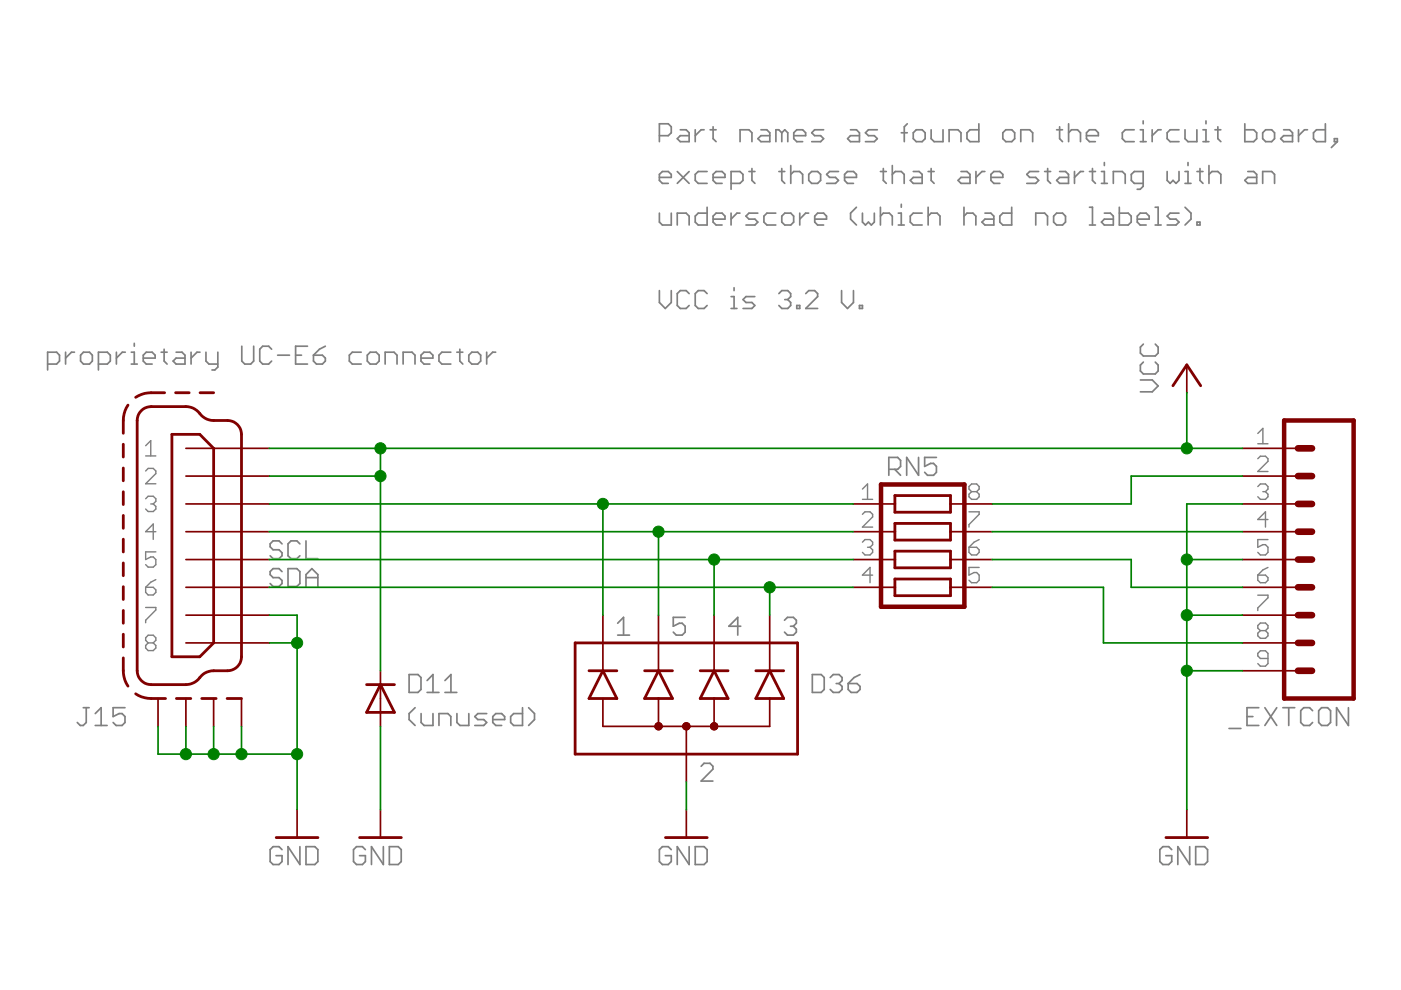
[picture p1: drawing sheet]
<svg xmlns="http://www.w3.org/2000/svg" width="297mm" height="210mm" viewBox="0 0 297 210" stroke-linecap="round" stroke-linejoin="round" font-family="sans-serif">
<g fill="#808080" stroke="#808080" stroke-width=".36">
<path d="M86.7 152.6l1.3 1.2z"/>
<path d="M86.7 151.3v1.3z"/>
<path d="M86.7 151.3l1.3-1.3z"/>
<path d="M89.3 151.3v1.9z"/>
<path d="M89.3 153.2l.6 .6z"/>
<path d="M89.9 153.8h1.9z"/>
<path d="M91.8 151.3v2.5z"/>
<path d="M93.1 151.3v2.5z"/>
<path d="M93.1 151.3h1.9z"/>
<path d="M95 151.3l.6 .6z"/>
<path d="M95.6 151.9v1.9z"/>
<path d="M96.9 151.3v1.9z"/>
<path d="M96.9 153.2l.6 .6z"/>
<path d="M97.5 153.8h1.9z"/>
<path d="M99.4 151.3v2.5z"/>
<path d="M100.7 153.8h1.9z"/>
<path d="M103.2 153.2l-.6 .6z"/>
<path d="M102.6 152.6l.6 .6z"/>
<path d="M101.3 152.6h1.3z"/>
<path d="M100.7 151.9l.6 .7z"/>
<path d="M100.7 151.9l.6-.6z"/>
<path d="M101.3 151.3h1.9z"/>
<path d="M105.1 153.8h1.3z"/>
<path d="M104.5 153.2l.6 .6z"/>
<path d="M104.5 151.9v1.3z"/>
<path d="M104.5 151.9l.6-.6z"/>
<path d="M105.1 151.3h1.3z"/>
<path d="M106.4 151.3l.6 .6z"/>
<path d="M107 151.9v.7z"/>
<path d="M104.5 152.6h2.5z"/>
<path d="M110.8 150v3.8z"/>
<path d="M108.9 153.8h1.9z"/>
<path d="M108.3 153.2l.6 .6z"/>
<path d="M108.3 151.9v1.3z"/>
<path d="M108.3 151.9l.6-.6z"/>
<path d="M108.9 151.3h1.9z"/>
<path d="M112.1 153.8l1.2-1.2z"/>
<path d="M113.3 151.3v1.3z"/>
<path d="M112.1 150l1.2 1.3z"/>
<path d="M10.1 74.7v3.7z"/>
<path d="M10.1 74.7h1.9z"/>
<path d="M12 74.7l.6 .6z"/>
<path d="M12.6 75.3v1.3z"/>
<path d="M12.6 76.6l-.6 .6z"/>
<path d="M10.1 77.2h1.9z"/>
<path d="M13.9 74.7v2.5z"/>
<path d="M13.9 75.9l1.3-1.2z"/>
<path d="M15.2 74.7h.6z"/>
<path d="M17.7 77.2h1.3z"/>
<path d="M19.6 76.6l-.6 .6z"/>
<path d="M19.6 75.3v1.3z"/>
<path d="M19 74.7l.6 .6z"/>
<path d="M17.7 74.7h1.3z"/>
<path d="M17.7 74.7l-.6 .6z"/>
<path d="M17.1 75.3v1.3z"/>
<path d="M17.1 76.6l.6 .6z"/>
<path d="M20.9 74.7v3.7z"/>
<path d="M20.9 74.7h1.9z"/>
<path d="M22.8 74.7l.6 .6z"/>
<path d="M23.4 75.3v1.3z"/>
<path d="M22.8 77.2l.6-.6z"/>
<path d="M20.9 77.2h1.9z"/>
<path d="M24.7 74.7v2.5z"/>
<path d="M24.7 75.9l1.2-1.2z"/>
<path d="M25.9 74.7h.7z"/>
<path d="M27.8 74.7h.7z"/>
<path d="M28.5 74.7v2.5z"/>
<path d="M27.8 77.2h1.3z"/>
<path d="M28.5 72.8v.6z"/>
<path d="M31 77.2h1.3z"/>
<path d="M30.4 76.6l.6 .6z"/>
<path d="M30.4 75.3v1.3z"/>
<path d="M31 74.7l-.6 .6z"/>
<path d="M31 74.7h1.3z"/>
<path d="M32.3 74.7l.6 .6z"/>
<path d="M32.9 75.3v.6z"/>
<path d="M30.4 75.9h2.5z"/>
<path d="M34.8 74v2.6z"/>
<path d="M34.8 76.6l.6 .6z"/>
<path d="M34.2 74.7h1.2z"/>
<path d="M37.3 74.7h1.3z"/>
<path d="M38.6 74.7l.6 .6z"/>
<path d="M39.2 75.3v1.9z"/>
<path d="M37.3 77.2h1.9z"/>
<path d="M36.7 76.6l.6 .6z"/>
<path d="M36.7 76.6l.6-.7z"/>
<path d="M37.3 75.9h1.9z"/>
<path d="M40.5 74.7v2.5z"/>
<path d="M40.5 75.9l1.3-1.2z"/>
<path d="M41.8 74.7h.6z"/>
<path d="M43.7 74.7v1.9z"/>
<path d="M43.7 76.6l.6 .6z"/>
<path d="M44.3 77.2h1.9z"/>
<path d="M46.2 74.7v3.1z"/>
<path d="M45.5 78.4l.7-.6z"/>
<path d="M44.9 78.4h.6z"/>
<path d="M51.3 73.4v3.2z"/>
<path d="M51.3 76.6l.6 .6z"/>
<path d="M51.9 77.2h1.2z"/>
<path d="M53.1 77.2l.7-.6z"/>
<path d="M53.8 73.4v3.2z"/>
<path d="M57 73.4l.6 .6z"/>
<path d="M55.7 73.4h1.3z"/>
<path d="M55.7 73.4l-.6 .6z"/>
<path d="M55.1 74v2.6z"/>
<path d="M55.1 76.6l.6 .6z"/>
<path d="M55.7 77.2h1.3z"/>
<path d="M57 77.2l.6-.6z"/>
<path d="M58.9 75.3h2.5z"/>
<path d="M62.7 73.4h2.5z"/>
<path d="M62.7 73.4v3.8z"/>
<path d="M62.7 77.2h2.5z"/>
<path d="M62.7 75.3h1.2z"/>
<path d="M67.7 74l1.3-.6z"/>
<path d="M66.5 75.3l1.2-1.3z"/>
<path d="M66.5 75.3v1.3z"/>
<path d="M66.5 76.6l.6 .6z"/>
<path d="M67.1 77.2h1.2z"/>
<path d="M68.3 77.2l.7-.6z"/>
<path d="M69 75.9v.7z"/>
<path d="M68.3 75.3l.7 .6z"/>
<path d="M66.5 75.3h1.8z"/>
<path d="M74.7 74.7h1.9z"/>
<path d="M74.7 74.7l-.6 .6z"/>
<path d="M74.1 75.3v1.3z"/>
<path d="M74.1 76.6l.6 .6z"/>
<path d="M74.7 77.2h1.9z"/>
<path d="M78.5 77.2h1.3z"/>
<path d="M79.8 77.2l.6-.6z"/>
<path d="M80.4 75.3v1.3z"/>
<path d="M79.8 74.7l.6 .6z"/>
<path d="M78.5 74.7h1.3z"/>
<path d="M78.5 74.7l-.6 .6z"/>
<path d="M77.9 75.3v1.3z"/>
<path d="M77.9 76.6l.6 .6z"/>
<path d="M81.7 74.7v2.5z"/>
<path d="M81.7 74.7h1.8z"/>
<path d="M83.5 74.7l.7 .6z"/>
<path d="M84.2 75.3v1.9z"/>
<path d="M85.5 74.7v2.5z"/>
<path d="M85.5 74.7h1.9z"/>
<path d="M87.4 74.7l.6 .6z"/>
<path d="M88 75.3v1.9z"/>
<path d="M89.9 77.2h1.2z"/>
<path d="M89.3 76.6l.6 .6z"/>
<path d="M89.3 75.3v1.3z"/>
<path d="M89.3 75.3l.6-.6z"/>
<path d="M89.9 74.7h1.2z"/>
<path d="M91.1 74.7l.7 .6z"/>
<path d="M91.8 75.3v.6z"/>
<path d="M89.3 75.9h2.5z"/>
<path d="M93.7 74.7h1.9z"/>
<path d="M93.7 74.7l-.6 .6z"/>
<path d="M93.1 75.3v1.3z"/>
<path d="M93.1 76.6l.6 .6z"/>
<path d="M93.7 77.2h1.9z"/>
<path d="M97.5 74v2.6z"/>
<path d="M97.5 76.6l.6 .6z"/>
<path d="M96.9 74.7h1.2z"/>
<path d="M100 77.2h1.3z"/>
<path d="M101.3 77.2l.6-.6z"/>
<path d="M101.9 75.3v1.3z"/>
<path d="M101.3 74.7l.6 .6z"/>
<path d="M100 74.7h1.3z"/>
<path d="M100 74.7l-.6 .6z"/>
<path d="M99.4 75.3v1.3z"/>
<path d="M99.4 76.6l.6 .6z"/>
<path d="M103.2 74.7v2.5z"/>
<path d="M103.2 75.9l1.3-1.2z"/>
<path d="M104.5 74.7h.6z"/>
<path d="M139.8 26.2v3.8z"/>
<path d="M139.8 26.2h1.9z"/>
<path d="M141.7 26.2l.6 .7z"/>
<path d="M142.3 26.9v1.3z"/>
<path d="M141.7 28.8l.6-.6z"/>
<path d="M139.8 28.8h1.9z"/>
<path d="M144.2 27.5h1.3z"/>
<path d="M145.5 27.5l.6 .7z"/>
<path d="M146.1 28.2v1.8z"/>
<path d="M144.2 30h1.9z"/>
<path d="M143.6 29.4l.6 .6z"/>
<path d="M144.2 28.8l-.6 .6z"/>
<path d="M144.2 28.8h1.9z"/>
<path d="M147.4 27.5v2.5z"/>
<path d="M147.4 28.8l1.3-1.3z"/>
<path d="M148.7 27.5h.6z"/>
<path d="M151.2 26.9v2.5z"/>
<path d="M151.2 29.4l.6 .6z"/>
<path d="M150.6 27.5h1.2z"/>
<path d="M156.9 27.5v2.5z"/>
<path d="M156.9 27.5h1.9z"/>
<path d="M158.8 27.5l.6 .7z"/>
<path d="M159.4 28.2v1.8z"/>
<path d="M161.3 27.5h1.3z"/>
<path d="M162.6 27.5l.6 .7z"/>
<path d="M163.2 28.2v1.8z"/>
<path d="M161.3 30h1.9z"/>
<path d="M160.7 29.4l.6 .6z"/>
<path d="M160.7 29.4l.6-.6z"/>
<path d="M161.3 28.8h1.9z"/>
<path d="M164.5 27.5v2.5z"/>
<path d="M164.5 27.5h.6z"/>
<path d="M165.1 27.5l.7 .7z"/>
<path d="M165.8 28.2v1.8z"/>
<path d="M165.8 28.2l.6-.7z"/>
<path d="M166.4 27.5l.6 .7z"/>
<path d="M167 28.2v1.8z"/>
<path d="M168.9 30h1.3z"/>
<path d="M168.3 29.4l.6 .6z"/>
<path d="M168.3 28.2v1.2z"/>
<path d="M168.9 27.5l-.6 .7z"/>
<path d="M168.9 27.5h1.3z"/>
<path d="M170.2 27.5l.6 .7z"/>
<path d="M170.8 28.2v.6z"/>
<path d="M168.3 28.8h2.5z"/>
<path d="M172.1 30h1.9z"/>
<path d="M174 30l.6-.6z"/>
<path d="M174 28.8l.6 .6z"/>
<path d="M172.7 28.8h1.3z"/>
<path d="M172.1 28.2l.6 .6z"/>
<path d="M172.7 27.5l-.6 .7z"/>
<path d="M172.7 27.5h1.9z"/>
<path d="M180.3 27.5h1.3z"/>
<path d="M181.6 27.5l.6 .7z"/>
<path d="M182.2 28.2v1.8z"/>
<path d="M180.3 30h1.9z"/>
<path d="M179.7 29.4l.6 .6z"/>
<path d="M180.3 28.8l-.6 .6z"/>
<path d="M180.3 28.8h1.9z"/>
<path d="M183.5 30h1.9z"/>
<path d="M185.4 30l.6-.6z"/>
<path d="M185.4 28.8l.6 .6z"/>
<path d="M184.1 28.8h1.3z"/>
<path d="M183.5 28.2l.6 .6z"/>
<path d="M183.5 28.2l.6-.7z"/>
<path d="M184.1 27.5h1.9z"/>
<path d="M191.7 26.9v3.1z"/>
<path d="M191.7 26.9l.7-.7z"/>
<path d="M191.1 28.2h1.3z"/>
<path d="M194.3 30h1.2z"/>
<path d="M195.5 30l.6-.6z"/>
<path d="M196.1 28.2v1.2z"/>
<path d="M195.5 27.5l.6 .7z"/>
<path d="M194.3 27.5h1.2z"/>
<path d="M194.3 27.5l-.7 .7z"/>
<path d="M193.6 28.2v1.2z"/>
<path d="M193.6 29.4l.7 .6z"/>
<path d="M197.4 27.5v1.9z"/>
<path d="M197.4 29.4l.7 .6z"/>
<path d="M198.1 30h1.8z"/>
<path d="M199.9 27.5v2.5z"/>
<path d="M201.2 27.5v2.5z"/>
<path d="M201.2 27.5h1.9z"/>
<path d="M203.1 27.5l.6 .7z"/>
<path d="M203.7 28.2v1.8z"/>
<path d="M207.5 26.2v3.8z"/>
<path d="M205.7 30h1.8z"/>
<path d="M205 29.4l.7 .6z"/>
<path d="M205 28.2v1.2z"/>
<path d="M205 28.2l.7-.7z"/>
<path d="M205.7 27.5h1.8z"/>
<path d="M213.3 30h1.2z"/>
<path d="M215.1 29.4l-.6 .6z"/>
<path d="M215.1 28.2v1.2z"/>
<path d="M214.5 27.5l.6 .7z"/>
<path d="M213.3 27.5h1.2z"/>
<path d="M213.3 27.5l-.7 .7z"/>
<path d="M212.6 28.2v1.2z"/>
<path d="M212.6 29.4l.7 .6z"/>
<path d="M216.4 27.5v2.5z"/>
<path d="M216.4 27.5h1.9z"/>
<path d="M218.3 27.5l.6 .7z"/>
<path d="M218.9 28.2v1.8z"/>
<path d="M224.7 26.9v2.5z"/>
<path d="M224.7 29.4l.6 .6z"/>
<path d="M224 27.5h1.3z"/>
<path d="M226.6 26.2v3.8z"/>
<path d="M227.2 27.5l-.6 .7z"/>
<path d="M227.2 27.5h1.2z"/>
<path d="M228.4 27.5l.7 .7z"/>
<path d="M229.1 28.2v1.8z"/>
<path d="M231 30h1.2z"/>
<path d="M230.4 29.4l.6 .6z"/>
<path d="M230.4 28.2v1.2z"/>
<path d="M230.4 28.2l.6-.7z"/>
<path d="M231 27.5h1.2z"/>
<path d="M232.2 27.5l.7 .7z"/>
<path d="M232.9 28.2v.6z"/>
<path d="M230.4 28.8h2.5z"/>
<path d="M238.6 27.5h1.9z"/>
<path d="M238.6 27.5l-.6 .7z"/>
<path d="M238 28.2v1.2z"/>
<path d="M238 29.4l.6 .6z"/>
<path d="M238.6 30h1.9z"/>
<path d="M241.8 27.5h.6z"/>
<path d="M242.4 27.5v2.5z"/>
<path d="M241.8 30h1.2z"/>
<path d="M242.4 25.6v.6z"/>
<path d="M244.3 27.5v2.5z"/>
<path d="M244.3 28.8l1.3-1.3z"/>
<path d="M245.6 27.5h.6z"/>
<path d="M248.1 27.5h1.9z"/>
<path d="M248.1 27.5l-.6 .7z"/>
<path d="M247.5 28.2v1.2z"/>
<path d="M247.5 29.4l.6 .6z"/>
<path d="M248.1 30h1.9z"/>
<path d="M251.2 27.5v1.9z"/>
<path d="M251.2 29.4l.7 .6z"/>
<path d="M251.9 30h1.9z"/>
<path d="M253.8 27.5v2.5z"/>
<path d="M255.1 27.5h.6z"/>
<path d="M255.7 27.5v2.5z"/>
<path d="M255.1 30h1.2z"/>
<path d="M255.7 25.6v.6z"/>
<path d="M258.2 26.9v2.5z"/>
<path d="M258.2 29.4l.6 .6z"/>
<path d="M257.6 27.5h1.2z"/>
<path d="M263.9 26.2v3.8z"/>
<path d="M263.9 30h1.9z"/>
<path d="M266.4 29.4l-.6 .6z"/>
<path d="M266.4 28.2v1.2z"/>
<path d="M265.8 27.5l.6 .7z"/>
<path d="M263.9 27.5h1.9z"/>
<path d="M268.3 30h1.3z"/>
<path d="M270.2 29.4l-.6 .6z"/>
<path d="M270.2 28.2v1.2z"/>
<path d="M269.6 27.5l.6 .7z"/>
<path d="M268.3 27.5h1.3z"/>
<path d="M268.3 27.5l-.6 .7z"/>
<path d="M267.7 28.2v1.2z"/>
<path d="M267.7 29.4l.6 .6z"/>
<path d="M272.2 27.5h1.2z"/>
<path d="M273.4 27.5l.6 .7z"/>
<path d="M274 28.2v1.8z"/>
<path d="M272.2 30h1.8z"/>
<path d="M271.5 29.4l.7 .6z"/>
<path d="M272.2 28.8l-.7 .6z"/>
<path d="M272.2 28.8h1.8z"/>
<path d="M275.3 27.5v2.5z"/>
<path d="M275.3 28.8l1.3-1.3z"/>
<path d="M276.6 27.5h.6z"/>
<path d="M281 26.2v3.8z"/>
<path d="M279.1 30h1.9z"/>
<path d="M278.5 29.4l.6 .6z"/>
<path d="M278.5 28.2v1.2z"/>
<path d="M279.1 27.5l-.6 .7z"/>
<path d="M279.1 27.5h1.9z"/>
<path d="M282.3 31.3l1.2-1.3z"/>
<path d="M283.5 29.4v.6z"/>
<path d="M282.9 29.4h.6z"/>
<path d="M282.9 29.4v.6z"/>
<path d="M282.9 30h.6z"/>
<path d="M140.4 38.9h1.3z"/>
<path d="M139.8 38.2l.6 .7z"/>
<path d="M139.8 37v1.2z"/>
<path d="M139.8 37l.6-.6z"/>
<path d="M140.4 36.4h1.3z"/>
<path d="M141.7 36.4l.6 .6z"/>
<path d="M142.3 37v.6z"/>
<path d="M139.8 37.6h2.5z"/>
<path d="M143.6 36.4l2.5 2.5z"/>
<path d="M143.6 38.9l2.5-2.5z"/>
<path d="M148 36.4h1.9z"/>
<path d="M147.4 37l.6-.6z"/>
<path d="M147.4 37v1.2z"/>
<path d="M147.4 38.2l.6 .7z"/>
<path d="M148 38.9h1.9z"/>
<path d="M151.8 38.9h1.3z"/>
<path d="M151.2 38.2l.6 .7z"/>
<path d="M151.2 37v1.2z"/>
<path d="M151.2 37l.6-.6z"/>
<path d="M151.8 36.4h1.3z"/>
<path d="M153.1 36.4l.6 .6z"/>
<path d="M153.7 37v.6z"/>
<path d="M151.2 37.6h2.5z"/>
<path d="M155 36.4v3.7z"/>
<path d="M155 36.4h1.9z"/>
<path d="M156.9 36.4l.6 .6z"/>
<path d="M157.5 37v1.2z"/>
<path d="M156.9 38.9l.6-.7z"/>
<path d="M155 38.9h1.9z"/>
<path d="M159.4 35.7v2.5z"/>
<path d="M159.4 38.2l.7 .7z"/>
<path d="M158.8 36.4h1.3z"/>
<path d="M165.8 35.7v2.5z"/>
<path d="M165.8 38.2l.6 .7z"/>
<path d="M165.1 36.4h1.3z"/>
<path d="M167.7 35.1v3.8z"/>
<path d="M167.7 37l.6-.6z"/>
<path d="M168.3 36.4h1.2z"/>
<path d="M169.5 36.4l.7 .6z"/>
<path d="M170.2 37v1.9z"/>
<path d="M172.1 38.9h1.3z"/>
<path d="M173.4 38.9l.6-.7z"/>
<path d="M174 37v1.2z"/>
<path d="M173.4 36.4l.6 .6z"/>
<path d="M172.1 36.4h1.3z"/>
<path d="M172.1 36.4l-.6 .6z"/>
<path d="M171.5 37v1.2z"/>
<path d="M171.5 38.2l.6 .7z"/>
<path d="M175.3 38.9h1.8z"/>
<path d="M177.1 38.9l.7-.7z"/>
<path d="M177.1 37.6l.7 .6z"/>
<path d="M175.9 37.6h1.2z"/>
<path d="M175.3 37l.6 .6z"/>
<path d="M175.3 37l.6-.6z"/>
<path d="M175.9 36.4h1.9z"/>
<path d="M179.7 38.9h1.3z"/>
<path d="M179.1 38.2l.6 .7z"/>
<path d="M179.1 37v1.2z"/>
<path d="M179.1 37l.6-.6z"/>
<path d="M179.7 36.4h1.3z"/>
<path d="M181 36.4l.6 .6z"/>
<path d="M181.6 37v.6z"/>
<path d="M179.1 37.6h2.5z"/>
<path d="M187.3 35.7v2.5z"/>
<path d="M187.3 38.2l.6 .7z"/>
<path d="M186.7 36.4h1.2z"/>
<path d="M189.2 35.1v3.8z"/>
<path d="M189.2 37l.6-.6z"/>
<path d="M189.8 36.4h1.3z"/>
<path d="M191.1 36.4l.6 .6z"/>
<path d="M191.7 37v1.9z"/>
<path d="M193.6 36.4h1.3z"/>
<path d="M194.9 36.4l.6 .6z"/>
<path d="M195.5 37v1.9z"/>
<path d="M193.6 38.9h1.9z"/>
<path d="M193 38.2l.6 .7z"/>
<path d="M193 38.2l.6-.6z"/>
<path d="M193.6 37.6h1.9z"/>
<path d="M197.4 35.7v2.5z"/>
<path d="M197.4 38.2l.7 .7z"/>
<path d="M196.8 36.4h1.3z"/>
<path d="M203.7 36.4h1.3z"/>
<path d="M205 36.4l.7 .6z"/>
<path d="M205.7 37v1.9z"/>
<path d="M203.7 38.9h2z"/>
<path d="M203.1 38.2l.6 .7z"/>
<path d="M203.7 37.6l-.6 .6z"/>
<path d="M203.7 37.6h2z"/>
<path d="M206.9 36.4v2.5z"/>
<path d="M206.9 37.6l1.3-1.2z"/>
<path d="M208.2 36.4h.6z"/>
<path d="M210.7 38.9h1.3z"/>
<path d="M210.1 38.2l.6 .7z"/>
<path d="M210.1 37v1.2z"/>
<path d="M210.1 37l.6-.6z"/>
<path d="M210.7 36.4h1.3z"/>
<path d="M212 36.4l.6 .6z"/>
<path d="M212.6 37v.6z"/>
<path d="M210.1 37.6h2.5z"/>
<path d="M217.7 38.9h1.9z"/>
<path d="M219.6 38.9l.6-.7z"/>
<path d="M219.6 37.6l.6 .6z"/>
<path d="M218.3 37.6h1.3z"/>
<path d="M217.7 37l.6 .6z"/>
<path d="M217.7 37l.6-.6z"/>
<path d="M218.3 36.4h1.9z"/>
<path d="M222.1 35.7v2.5z"/>
<path d="M222.1 38.2l.7 .7z"/>
<path d="M221.5 36.4h1.3z"/>
<path d="M224.7 36.4h1.2z"/>
<path d="M225.9 36.4l.6 .6z"/>
<path d="M226.5 37v1.9z"/>
<path d="M224.7 38.9h1.8z"/>
<path d="M224 38.2l.7 .7z"/>
<path d="M224.7 37.6l-.7 .6z"/>
<path d="M224.7 37.6h1.8z"/>
<path d="M227.8 36.4v2.5z"/>
<path d="M227.8 37.6l1.3-1.2z"/>
<path d="M229.1 36.4h.6z"/>
<path d="M231.6 35.7v2.5z"/>
<path d="M231.6 38.2l.7 .7z"/>
<path d="M231 36.4h1.3z"/>
<path d="M233.5 36.4h.6z"/>
<path d="M234.1 36.4v2.5z"/>
<path d="M233.5 38.9h1.3z"/>
<path d="M234.1 34.5v.6z"/>
<path d="M236 36.4v2.5z"/>
<path d="M236 36.4h2z"/>
<path d="M238 36.4l.6 .6z"/>
<path d="M238.6 37v1.9z"/>
<path d="M241.1 40.1h.6z"/>
<path d="M242.4 39.5l-.7 .6z"/>
<path d="M242.4 36.4v3.1z"/>
<path d="M240.5 36.4h1.9z"/>
<path d="M239.9 37l.6-.6z"/>
<path d="M239.9 37v1.2z"/>
<path d="M239.9 38.2l.6 .7z"/>
<path d="M240.5 38.9h1.9z"/>
<path d="M247.5 36.4v1.8z"/>
<path d="M247.5 38.2l.6 .7z"/>
<path d="M248.7 38.2l-.6 .7z"/>
<path d="M248.7 38.2l.6 .7z"/>
<path d="M249.3 38.9l.7-.7z"/>
<path d="M250 36.4v1.8z"/>
<path d="M251.2 36.4h.7z"/>
<path d="M251.9 36.4v2.5z"/>
<path d="M251.2 38.9h1.3z"/>
<path d="M251.9 34.5v.6z"/>
<path d="M254.4 35.7v2.5z"/>
<path d="M254.4 38.2l.7 .7z"/>
<path d="M253.8 36.4h1.3z"/>
<path d="M256.3 35.1v3.8z"/>
<path d="M256.3 37l.7-.6z"/>
<path d="M257 36.4h1.2z"/>
<path d="M258.2 36.4l.6 .6z"/>
<path d="M258.8 37v1.9z"/>
<path d="M264.6 36.4h1.2z"/>
<path d="M265.8 36.4l.6 .6z"/>
<path d="M266.4 37v1.9z"/>
<path d="M264.6 38.9h1.8z"/>
<path d="M263.9 38.2l.7 .7z"/>
<path d="M263.9 38.2l.7-.6z"/>
<path d="M264.6 37.6h1.8z"/>
<path d="M267.7 36.4v2.5z"/>
<path d="M267.7 36.4h1.9z"/>
<path d="M269.6 36.4l.6 .6z"/>
<path d="M270.2 37v1.9z"/>
<path d="M139.8 45.2v1.9z"/>
<path d="M139.8 47.1l.6 .6z"/>
<path d="M140.4 47.7h1.9z"/>
<path d="M142.3 45.2v2.5z"/>
<path d="M143.6 45.2v2.5z"/>
<path d="M143.6 45.2h1.9z"/>
<path d="M145.5 45.2l.6 .6z"/>
<path d="M146.1 45.8v1.9z"/>
<path d="M149.9 43.9v3.8z"/>
<path d="M148 47.7h1.9z"/>
<path d="M147.4 47.1l.6 .6z"/>
<path d="M147.4 45.8v1.3z"/>
<path d="M148 45.2l-.6 .6z"/>
<path d="M148 45.2h1.9z"/>
<path d="M151.8 47.7h1.3z"/>
<path d="M151.2 47.1l.6 .6z"/>
<path d="M151.2 45.8v1.3z"/>
<path d="M151.2 45.8l.6-.6z"/>
<path d="M151.8 45.2h1.3z"/>
<path d="M153.1 45.2l.6 .6z"/>
<path d="M153.7 45.8v.7z"/>
<path d="M151.2 46.5h2.5z"/>
<path d="M155 45.2v2.5z"/>
<path d="M156.2 45.2l-1.2 1.3z"/>
<path d="M156.2 45.2h.7z"/>
<path d="M158.2 47.7h1.9z"/>
<path d="M160.1 47.7l.6-.6z"/>
<path d="M160.1 46.5l.6 .6z"/>
<path d="M158.8 46.5h1.3z"/>
<path d="M158.2 45.8l.6 .7z"/>
<path d="M158.2 45.8l.6-.6z"/>
<path d="M158.8 45.2h1.9z"/>
<path d="M162.6 45.2h1.9z"/>
<path d="M162.6 45.2l-.6 .6z"/>
<path d="M162 45.8v1.3z"/>
<path d="M162 47.1l.6 .6z"/>
<path d="M162.6 47.7h1.9z"/>
<path d="M166.4 47.7h1.3z"/>
<path d="M167.7 47.7l.6-.6z"/>
<path d="M168.3 45.8v1.3z"/>
<path d="M167.7 45.2l.6 .6z"/>
<path d="M166.4 45.2h1.3z"/>
<path d="M166.4 45.2l-.6 .6z"/>
<path d="M165.8 45.8v1.3z"/>
<path d="M165.8 47.1l.6 .6z"/>
<path d="M169.6 45.2v2.5z"/>
<path d="M170.8 45.2l-1.2 1.3z"/>
<path d="M170.8 45.2h.6z"/>
<path d="M173.4 47.7h1.2z"/>
<path d="M172.7 47.1l.7 .6z"/>
<path d="M172.7 45.8v1.3z"/>
<path d="M173.4 45.2l-.7 .6z"/>
<path d="M173.4 45.2h1.2z"/>
<path d="M174.6 45.2l.6 .6z"/>
<path d="M175.2 45.8v.7z"/>
<path d="M172.7 46.5h2.5z"/>
<path d="M180.3 46.5l1.3 1.2z"/>
<path d="M180.3 45.2v1.3z"/>
<path d="M180.3 45.2l1.3-1.3z"/>
<path d="M182.9 45.2v1.9z"/>
<path d="M182.9 47.1l.6 .6z"/>
<path d="M183.5 47.7l.6-.6z"/>
<path d="M184.1 47.1l.6 .6z"/>
<path d="M184.7 47.7l.7-.6z"/>
<path d="M185.4 45.2v1.9z"/>
<path d="M186.7 43.9v3.8z"/>
<path d="M187.3 45.2l-.6 .6z"/>
<path d="M187.3 45.2h1.2z"/>
<path d="M188.5 45.2l.7 .6z"/>
<path d="M189.2 45.8v1.9z"/>
<path d="M190.5 45.2h.6z"/>
<path d="M191.1 45.2v2.5z"/>
<path d="M190.5 47.7h1.2z"/>
<path d="M191.1 43.3v.6z"/>
<path d="M193.6 45.2h1.9z"/>
<path d="M193 45.8l.6-.6z"/>
<path d="M193 45.8v1.3z"/>
<path d="M193 47.1l.6 .6z"/>
<path d="M193.6 47.7h1.9z"/>
<path d="M196.8 43.9v3.8z"/>
<path d="M196.8 45.8l.6-.6z"/>
<path d="M197.4 45.2h1.3z"/>
<path d="M198.7 45.2l.6 .6z"/>
<path d="M199.3 45.8v1.9z"/>
<path d="M204.4 43.9v3.8z"/>
<path d="M205 45.2l-.6 .6z"/>
<path d="M205 45.2h1.3z"/>
<path d="M206.3 45.2l.6 .6z"/>
<path d="M206.9 45.8v1.9z"/>
<path d="M208.8 45.2h1.3z"/>
<path d="M210.1 45.2l.6 .6z"/>
<path d="M210.7 45.8v1.9z"/>
<path d="M208.8 47.7h1.9z"/>
<path d="M208.2 47.1l.6 .6z"/>
<path d="M208.2 47.1l.6-.6z"/>
<path d="M208.8 46.5h1.9z"/>
<path d="M214.5 43.9v3.8z"/>
<path d="M212.6 47.7h1.9z"/>
<path d="M212 47.1l.6 .6z"/>
<path d="M212 45.8v1.3z"/>
<path d="M212 45.8l.6-.6z"/>
<path d="M212.6 45.2h1.9z"/>
<path d="M219.6 45.2v2.5z"/>
<path d="M219.6 45.2h1.9z"/>
<path d="M221.5 45.2l.6 .6z"/>
<path d="M222.1 45.8v1.9z"/>
<path d="M224 47.7h1.3z"/>
<path d="M225.3 47.7l.6-.6z"/>
<path d="M225.9 45.8v1.3z"/>
<path d="M225.3 45.2l.6 .6z"/>
<path d="M224 45.2h1.3z"/>
<path d="M224 45.2l-.6 .6z"/>
<path d="M223.4 45.8v1.3z"/>
<path d="M223.4 47.1l.6 .6z"/>
<path d="M231 43.9h.6z"/>
<path d="M231.6 43.9v3.8z"/>
<path d="M231 47.7h1.3z"/>
<path d="M234.1 45.2h1.3z"/>
<path d="M235.4 45.2l.6 .6z"/>
<path d="M236 45.8v1.9z"/>
<path d="M234.1 47.7h1.9z"/>
<path d="M233.5 47.1l.6 .6z"/>
<path d="M234.1 46.5l-.6 .6z"/>
<path d="M234.1 46.5h1.9z"/>
<path d="M237.3 43.9v3.8z"/>
<path d="M237.3 47.7h1.9z"/>
<path d="M239.2 47.7l.6-.6z"/>
<path d="M239.8 45.8v1.3z"/>
<path d="M239.2 45.2l.6 .6z"/>
<path d="M237.3 45.2h1.9z"/>
<path d="M241.7 47.7h1.3z"/>
<path d="M241.1 47.1l.6 .6z"/>
<path d="M241.1 45.8v1.3z"/>
<path d="M241.7 45.2l-.6 .6z"/>
<path d="M241.7 45.2h1.3z"/>
<path d="M243 45.2l.6 .6z"/>
<path d="M243.6 45.8v.7z"/>
<path d="M241.1 46.5h2.5z"/>
<path d="M244.9 43.9h.7z"/>
<path d="M245.6 43.9v3.8z"/>
<path d="M244.9 47.7h1.3z"/>
<path d="M247.5 47.7h1.8z"/>
<path d="M249.3 47.7l.7-.6z"/>
<path d="M249.3 46.5l.7 .6z"/>
<path d="M248.1 46.5h1.2z"/>
<path d="M247.5 45.8l.6 .7z"/>
<path d="M247.5 45.8l.6-.6z"/>
<path d="M248.1 45.2h1.9z"/>
<path d="M251.2 47.7l1.3-1.2z"/>
<path d="M252.5 45.2v1.3z"/>
<path d="M251.2 43.9l1.3 1.3z"/>
<path d="M253.8 47.1v.6z"/>
<path d="M253.8 47.1h.6z"/>
<path d="M254.4 47.1v.6z"/>
<path d="M253.8 47.7h.6z"/>
<path d="M139.8 61.6v2.5z"/>
<path d="M139.8 64.1l1.3 1.3z"/>
<path d="M141.1 65.4l1.2-1.3z"/>
<path d="M142.3 61.6v2.5z"/>
<path d="M145.5 61.6l.6 .7z"/>
<path d="M144.2 61.6h1.3z"/>
<path d="M144.2 61.6l-.6 .7z"/>
<path d="M143.6 62.3v2.5z"/>
<path d="M143.6 64.8l.6 .6z"/>
<path d="M144.2 65.4h1.3z"/>
<path d="M145.5 65.4l.6-.6z"/>
<path d="M149.3 61.6l.6 .7z"/>
<path d="M148 61.6h1.3z"/>
<path d="M148 61.6l-.6 .7z"/>
<path d="M147.4 62.3v2.5z"/>
<path d="M147.4 64.8l.6 .6z"/>
<path d="M148 65.4h1.3z"/>
<path d="M149.3 65.4l.6-.6z"/>
<path d="M155 62.9h.6z"/>
<path d="M155.6 62.9v2.5z"/>
<path d="M155 65.4h1.2z"/>
<path d="M155.6 61v.6z"/>
<path d="M157.5 65.4h1.9z"/>
<path d="M160 64.8l-.6 .6z"/>
<path d="M159.4 64.1l.6 .7z"/>
<path d="M158.2 64.1h1.2z"/>
<path d="M157.5 63.5l.7 .6z"/>
<path d="M158.2 62.9l-.7 .6z"/>
<path d="M158.2 62.9h1.8z"/>
<path d="M165.8 61.6l-.7 .7z"/>
<path d="M165.8 61.6h1.2z"/>
<path d="M167 61.6l.6 .7z"/>
<path d="M167.6 62.3v.6z"/>
<path d="M167.6 62.9l-.6 .6z"/>
<path d="M166.4 63.5h.6z"/>
<path d="M167 63.5l.6 .6z"/>
<path d="M167.6 64.1v.7z"/>
<path d="M167.6 64.8l-.6 .6z"/>
<path d="M165.8 65.4h1.2z"/>
<path d="M165.1 64.8l.7 .6z"/>
<path d="M168.9 64.8v.6z"/>
<path d="M168.9 64.8h.7z"/>
<path d="M169.6 64.8v.6z"/>
<path d="M168.9 65.4h.7z"/>
<path d="M170.8 65.4h2.6z"/>
<path d="M170.8 65.4l2.6-2.5z"/>
<path d="M173.4 62.3v.6z"/>
<path d="M172.7 61.6l.7 .7z"/>
<path d="M171.5 61.6h1.2z"/>
<path d="M171.5 61.6l-.7 .7z"/>
<path d="M178.4 61.6v2.5z"/>
<path d="M178.4 64.1l1.3 1.3z"/>
<path d="M179.7 65.4l1.3-1.3z"/>
<path d="M181 61.6v2.5z"/>
<path d="M182.2 64.8v.6z"/>
<path d="M182.2 64.8h.7z"/>
<path d="M182.9 64.8v.6z"/>
<path d="M182.2 65.4h.7z"/>
<path d="M141.7 179.5l.6 .6z"/>
<path d="M140.4 179.5h1.3z"/>
<path d="M140.4 179.5l-.6 .6z"/>
<path d="M139.8 180.1v2.6z"/>
<path d="M139.8 182.7l.6 .6z"/>
<path d="M140.4 183.3h1.3z"/>
<path d="M142.3 182.7l-.6 .6z"/>
<path d="M142.3 181.4v1.3z"/>
<path d="M141.1 181.4h1.2z"/>
<path d="M143.6 179.5v3.8z"/>
<path d="M143.6 179.5l2.5 3.8z"/>
<path d="M146.1 179.5v3.8z"/>
<path d="M147.4 179.5v3.8z"/>
<path d="M147.4 183.3h1.9z"/>
<path d="M149.3 183.3l.6-.6z"/>
<path d="M149.9 180.1v2.6z"/>
<path d="M149.3 179.5l.6 .6z"/>
<path d="M147.4 179.5h1.9z"/>
<path d="M76.8 179.5l.7 .6z"/>
<path d="M75.6 179.5h1.2z"/>
<path d="M75.6 179.5l-.7 .6z"/>
<path d="M74.9 180.1v2.6z"/>
<path d="M74.9 182.7l.7 .6z"/>
<path d="M75.6 183.3h1.2z"/>
<path d="M77.5 182.7l-.7 .6z"/>
<path d="M77.5 181.4v1.3z"/>
<path d="M76.2 181.4h1.3z"/>
<path d="M78.8 179.5v3.8z"/>
<path d="M78.8 179.5l2.5 3.8z"/>
<path d="M81.3 179.5v3.8z"/>
<path d="M82.5 179.5v3.8z"/>
<path d="M82.5 183.3h1.9z"/>
<path d="M84.4 183.3l.7-.6z"/>
<path d="M85.1 180.1v2.6z"/>
<path d="M84.4 179.5l.7 .6z"/>
<path d="M82.5 179.5h1.9z"/>
<path d="M247.8 179.5l.6 .6z"/>
<path d="M246.5 179.5h1.3z"/>
<path d="M246.5 179.5l-.6 .6z"/>
<path d="M245.9 180.1v2.6z"/>
<path d="M245.9 182.7l.6 .6z"/>
<path d="M246.5 183.3h1.3z"/>
<path d="M247.8 183.3l.6-.6z"/>
<path d="M248.4 181.4v1.3z"/>
<path d="M247.2 181.4h1.2z"/>
<path d="M249.7 179.5v3.8z"/>
<path d="M249.7 179.5l2.5 3.8z"/>
<path d="M252.2 179.5v3.8z"/>
<path d="M253.5 179.5v3.8z"/>
<path d="M253.5 183.3h1.9z"/>
<path d="M256 182.7l-.6 .6z"/>
<path d="M256 180.1v2.6z"/>
<path d="M255.4 179.5l.6 .6z"/>
<path d="M253.5 179.5h1.9z"/>
<path d="M59.2 179.5l.6 .6z"/>
<path d="M57.9 179.5h1.3z"/>
<path d="M57.9 179.5l-.6 .6z"/>
<path d="M57.3 180.1v2.6z"/>
<path d="M57.3 182.7l.6 .6z"/>
<path d="M57.9 183.3h1.3z"/>
<path d="M59.8 182.7l-.6 .6z"/>
<path d="M59.8 181.4v1.3z"/>
<path d="M58.5 181.4h1.3z"/>
<path d="M61.1 179.5v3.8z"/>
<path d="M61.1 179.5l2.5 3.8z"/>
<path d="M63.6 179.5v3.8z"/>
<path d="M64.9 179.5v3.8z"/>
<path d="M64.9 183.3h1.9z"/>
<path d="M66.8 183.3l.6-.6z"/>
<path d="M67.4 180.1v2.6z"/>
<path d="M66.8 179.5l.6 .6z"/>
<path d="M64.9 179.5h1.9z"/>
<path d="M241.8 83.1h2.5z"/>
<path d="M244.3 83.1l1.3-1.3z"/>
<path d="M244.3 80.6l1.3 1.2z"/>
<path d="M241.8 80.6h2.5z"/>
<path d="M241.8 77.4l.6-.6z"/>
<path d="M241.8 77.4v1.3z"/>
<path d="M241.8 78.7l.6 .6z"/>
<path d="M242.4 79.3h2.5z"/>
<path d="M245.6 78.7l-.7 .6z"/>
<path d="M245.6 77.4v1.3z"/>
<path d="M244.9 76.8l.7 .6z"/>
<path d="M241.8 73.6l.6-.6z"/>
<path d="M241.8 73.6v1.3z"/>
<path d="M241.8 74.9l.6 .6z"/>
<path d="M242.4 75.5h2.5z"/>
<path d="M244.9 75.5l.7-.6z"/>
<path d="M245.6 73.6v1.3z"/>
<path d="M244.9 73l.7 .6z"/>
<path d="M188.4 97v3.8z"/>
<path d="M188.4 97h1.9z"/>
<path d="M190.3 97l.6 .6z"/>
<path d="M190.9 97.6v1.3z"/>
<path d="M190.9 98.9l-.6 .6z"/>
<path d="M188.4 99.5h1.9z"/>
<path d="M189.7 99.5l1.2 1.3z"/>
<path d="M192.2 97v3.8z"/>
<path d="M192.2 97l2.6 3.8z"/>
<path d="M194.8 97v3.8z"/>
<path d="M196 97h2.5z"/>
<path d="M196 97v1.9z"/>
<path d="M196 98.9l1.3-.6z"/>
<path d="M197.3 98.3h.6z"/>
<path d="M197.9 98.3l.6 .6z"/>
<path d="M198.5 98.9v1.2z"/>
<path d="M198.5 100.1l-.6 .7z"/>
<path d="M196.7 100.8h1.2z"/>
<path d="M196 100.1l.7 .7z"/>
<path d="M260.6 154.5h2.5z"/>
<path d="M264.4 150h2.5z"/>
<path d="M264.4 150v3.8z"/>
<path d="M264.4 153.8h2.5z"/>
<path d="M264.4 151.9h1.2z"/>
<path d="M268.2 150l2.5 3.8z"/>
<path d="M270.7 150l-2.5 3.8z"/>
<path d="M273.2 150v3.8z"/>
<path d="M272 150h2.5z"/>
<path d="M277.7 150l.6 .7z"/>
<path d="M276.4 150h1.3z"/>
<path d="M275.8 150.7l.6-.7z"/>
<path d="M275.8 150.7v2.5z"/>
<path d="M275.8 153.2l.6 .6z"/>
<path d="M276.4 153.8h1.3z"/>
<path d="M277.7 153.8l.6-.6z"/>
<path d="M280.2 150h1.3z"/>
<path d="M280.2 150l-.6 .7z"/>
<path d="M279.6 150.7v2.5z"/>
<path d="M279.6 153.2l.6 .6z"/>
<path d="M280.2 153.8h1.3z"/>
<path d="M281.5 153.8l.6-.6z"/>
<path d="M282.1 150.7v2.5z"/>
<path d="M281.5 150l.6 .7z"/>
<path d="M283.4 150v3.8z"/>
<path d="M283.4 150l2.5 3.8z"/>
<path d="M285.9 150v3.8z"/>
<path d="M86.7 143v3.8z"/>
<path d="M86.7 146.8h1.9z"/>
<path d="M88.6 146.8l.7-.6z"/>
<path d="M89.3 143.7v2.5z"/>
<path d="M88.6 143l.7 .7z"/>
<path d="M86.7 143h1.9z"/>
<path d="M91.8 143l-1.3 1.3z"/>
<path d="M91.8 143v3.8z"/>
<path d="M90.5 146.8h2.6z"/>
<path d="M94.3 144.3l1.3-1.3z"/>
<path d="M95.6 143v3.8z"/>
<path d="M94.3 146.8h2.6z"/>
<path d="M16.4 153.2l.6 .6z"/>
<path d="M17 153.8h.7z"/>
<path d="M17.7 153.8l.6-.6z"/>
<path d="M18.3 150v3.2z"/>
<path d="M17.7 150h1.2z"/>
<path d="M20.2 151.3l1.2-1.3z"/>
<path d="M21.4 150v3.8z"/>
<path d="M20.2 153.8h2.5z"/>
<path d="M24 150h2.5z"/>
<path d="M24 150v1.9z"/>
<path d="M24 151.9l1.3-.6z"/>
<path d="M25.3 151.3h.6z"/>
<path d="M25.9 151.3l.6 .6z"/>
<path d="M26.5 151.9v1.3z"/>
<path d="M26.5 153.2l-.6 .6z"/>
<path d="M24.6 153.8h1.3z"/>
<path d="M24 153.2l.6 .6z"/>
<path d="M172.2 143v3.8z"/>
<path d="M172.2 146.8h1.9z"/>
<path d="M174.1 146.8l.6-.6z"/>
<path d="M174.7 143.7v2.5z"/>
<path d="M174.1 143l.6 .7z"/>
<path d="M172.2 143h1.9z"/>
<path d="M176 143.7l.7-.7z"/>
<path d="M176.7 143h1.2z"/>
<path d="M177.9 143l.6 .7z"/>
<path d="M178.5 143.7v.6z"/>
<path d="M178.5 144.3l-.6 .6z"/>
<path d="M177.3 144.9h.6z"/>
<path d="M177.9 144.9l.6 .6z"/>
<path d="M178.5 145.5v.7z"/>
<path d="M178.5 146.2l-.6 .6z"/>
<path d="M176.7 146.8h1.2z"/>
<path d="M176 146.2l.7 .6z"/>
<path d="M181.1 143.7l1.2-.7z"/>
<path d="M181.1 143.7l-1.3 1.2z"/>
<path d="M179.8 144.9v1.3z"/>
<path d="M179.8 146.2l.6 .6z"/>
<path d="M180.4 146.8h1.3z"/>
<path d="M181.7 146.8l.6-.6z"/>
<path d="M182.3 145.5v.7z"/>
<path d="M181.7 144.9l.6 .6z"/>
<path d="M179.8 144.9h1.9z"/>
<path d="M131 132.1l1.2-1.2z"/>
<path d="M132.2 130.9v3.8z"/>
<path d="M131 134.7h2.5z"/>
<path d="M142.7 130.9h2.6z"/>
<path d="M142.7 130.9v1.9z"/>
<path d="M142.7 132.8l1.3-.7z"/>
<path d="M144 132.1h.6z"/>
<path d="M144.6 132.1l.7 .7z"/>
<path d="M145.3 132.8v1.2z"/>
<path d="M145.3 134l-.7 .7z"/>
<path d="M143.4 134.7h1.2z"/>
<path d="M142.7 134l.7 .7z"/>
<path d="M156.4 130.9v3.8z"/>
<path d="M156.4 130.9l-1.9 1.9z"/>
<path d="M154.5 132.8h2.6z"/>
<path d="M166.3 131.5l.7-.6z"/>
<path d="M167 130.9h1.2z"/>
<path d="M168.2 130.9l.6 .6z"/>
<path d="M168.8 131.5v.6z"/>
<path d="M168.8 132.1l-.6 .7z"/>
<path d="M167.6 132.8h.6z"/>
<path d="M168.2 132.8l.6 .6z"/>
<path d="M168.8 133.4v.6z"/>
<path d="M168.8 134l-.6 .7z"/>
<path d="M167 134.7h1.2z"/>
<path d="M166.3 134l.7 .7z"/>
<path d="M148.7 165.6h2.4z"/>
<path d="M151.1 163.1l-2.4 2.5z"/>
<path d="M151.1 162.5v.6z"/>
<path d="M150.5 161.8l.6 .7z"/>
<path d="M149.3 161.8h1.2z"/>
<path d="M149.3 161.8l-.6 .7z"/>
<path d="M59.2 120.6l.6 .6z"/>
<path d="M57.9 120.6h1.3z"/>
<path d="M57.9 120.6l-.6 .6z"/>
<path d="M57.3 121.2v.6z"/>
<path d="M57.3 121.8l.6 .7z"/>
<path d="M57.9 122.5h1.3z"/>
<path d="M59.2 122.5l.6 .6z"/>
<path d="M59.8 123.1v.6z"/>
<path d="M59.8 123.7l-.6 .7z"/>
<path d="M57.9 124.4h1.3z"/>
<path d="M57.3 123.7l.6 .7z"/>
<path d="M61.1 120.6v3.8z"/>
<path d="M61.1 124.4h1.8z"/>
<path d="M62.9 124.4l.7-.7z"/>
<path d="M63.6 121.2v2.5z"/>
<path d="M62.9 120.6l.7 .6z"/>
<path d="M61.1 120.6h1.8z"/>
<path d="M64.9 121.8v2.6z"/>
<path d="M66.1 120.6l-1.2 1.2z"/>
<path d="M66.1 120.6l1.3 1.2z"/>
<path d="M67.4 121.8v2.6z"/>
<path d="M64.9 122.5h2.5z"/>
<path d="M59.2 114.7l.6 .6z"/>
<path d="M57.9 114.7h1.3z"/>
<path d="M57.9 114.7l-.6 .6z"/>
<path d="M57.3 115.3v.6z"/>
<path d="M57.3 115.9l.6 .7z"/>
<path d="M57.9 116.6h1.3z"/>
<path d="M59.2 116.6l.6 .6z"/>
<path d="M59.8 117.2v.6z"/>
<path d="M59.2 118.4l.6-.6z"/>
<path d="M57.9 118.4h1.3z"/>
<path d="M57.3 117.8l.6 .6z"/>
<path d="M62.9 114.7l.7 .6z"/>
<path d="M61.7 114.7h1.2z"/>
<path d="M61.7 114.7l-.6 .6z"/>
<path d="M61.1 115.3v2.5z"/>
<path d="M61.1 117.8l.6 .6z"/>
<path d="M61.7 118.4h1.2z"/>
<path d="M62.9 118.4l.7-.6z"/>
<path d="M64.9 114.7v3.7z"/>
<path d="M64.9 118.4h2.5z"/>
</g>
<g fill="#808080" stroke="#808080" stroke-width=".3">
<path d="M182.9 111.8h2.1z"/>
<path d="M185 109.6l-2.1 2.2z"/>
<path d="M185 109v.6z"/>
<path d="M184.5 108.5l.5 .5z"/>
<path d="M183.4 108.5h1.1z"/>
<path d="M183.4 108.5l-.5 .5z"/>
<path d="M183.4 114.4l-.5 .6z"/>
<path d="M183.4 114.4h1.1z"/>
<path d="M184.5 114.4l.5 .6z"/>
<path d="M185 115v.5z"/>
<path d="M185 115.5l-.5 .5z"/>
<path d="M183.9 116h.6z"/>
<path d="M184.5 116l.5 .6z"/>
<path d="M185 116.6v.5z"/>
<path d="M185 117.1l-.5 .6z"/>
<path d="M183.4 117.7h1.1z"/>
<path d="M182.9 117.1l.5 .6z"/>
<path d="M184.5 120.3v3.2z"/>
<path d="M184.5 120.3l-1.6 1.6z"/>
<path d="M182.9 121.9h2.1z"/>
<path d="M205.4 120.3h2.2z"/>
<path d="M205.4 120.3v1.6z"/>
<path d="M205.4 121.9l1.1-.5z"/>
<path d="M206.5 121.4h.6z"/>
<path d="M207.1 121.4l.5 .5z"/>
<path d="M207.6 121.9v1.1z"/>
<path d="M207.6 123l-.5 .5z"/>
<path d="M206 123.5h1.1z"/>
<path d="M205.4 123l.6 .5z"/>
<path d="M206.5 115l1.1-.6z"/>
<path d="M206.5 115l-1.1 1z"/>
<path d="M205.4 116v1.1z"/>
<path d="M205.4 117.1l.6 .6z"/>
<path d="M206 117.7h1.1z"/>
<path d="M207.6 117.1l-.5 .6z"/>
<path d="M207.6 116.6v.5z"/>
<path d="M207.1 116l.5 .6z"/>
<path d="M205.4 116h1.7z"/>
<path d="M205.4 108.5h2.2z"/>
<path d="M207.6 108.5v.5z"/>
<path d="M207.6 109l-2.2 2.2z"/>
<path d="M205.4 111.2v.6z"/>
<path d="M182.9 103.7l1-1.1z"/>
<path d="M183.9 102.6v3.3z"/>
<path d="M182.9 105.9h2.1z"/>
<path d="M205.4 103.2l.6-.6z"/>
<path d="M206 102.6h1.1z"/>
<path d="M207.1 102.6l.5 .6z"/>
<path d="M207.6 103.2v.5z"/>
<path d="M207.6 103.7l-.5 .5z"/>
<path d="M207.1 104.2l.5 .6z"/>
<path d="M207.6 104.8v.5z"/>
<path d="M207.6 105.3l-.5 .6z"/>
<path d="M206 105.9h1.1z"/>
<path d="M205.4 105.3l.6 .6z"/>
<path d="M205.4 104.8v.5z"/>
<path d="M205.4 104.8l.6-.6z"/>
<path d="M205.4 103.7l.6 .5z"/>
<path d="M205.4 103.2v.5z"/>
<path d="M206 104.2h1.1z"/>
<path d="M267.8 90.8l-1.1 1.1z"/>
<path d="M267.8 90.8v3.3z"/>
<path d="M266.7 94.1h2.1z"/>
<path d="M266.7 100h2.1z"/>
<path d="M266.7 100l2.1-2.2z"/>
<path d="M268.8 97.3v.5z"/>
<path d="M268.3 96.7l.5 .6z"/>
<path d="M267.2 96.7h1.1z"/>
<path d="M266.7 97.3l.5-.6z"/>
<path d="M266.7 103.2l.5-.6z"/>
<path d="M267.2 102.6h1.1z"/>
<path d="M268.3 102.6l.5 .6z"/>
<path d="M268.8 103.2v.5z"/>
<path d="M268.8 103.7l-.5 .5z"/>
<path d="M267.8 104.2h.5z"/>
<path d="M268.3 104.2l.5 .6z"/>
<path d="M268.8 104.8v.5z"/>
<path d="M268.8 105.3l-.5 .6z"/>
<path d="M267.2 105.9h1.1z"/>
<path d="M266.7 105.3l.5 .6z"/>
<path d="M268.3 108.5v3.3z"/>
<path d="M266.7 110.1l1.6-1.6z"/>
<path d="M266.7 110.1h2.1z"/>
<path d="M266.7 114.4h2.1z"/>
<path d="M266.7 114.4v1.6z"/>
<path d="M266.7 116l1.1-.5z"/>
<path d="M267.8 115.5h.5z"/>
<path d="M268.3 115.5l.5 .5z"/>
<path d="M268.8 116v1.1z"/>
<path d="M268.8 117.1l-.5 .6z"/>
<path d="M267.2 117.7h1.1z"/>
<path d="M266.7 117.1l.5 .6z"/>
<path d="M267.8 120.8l1-.5z"/>
<path d="M267.8 120.8l-1.1 1.1z"/>
<path d="M266.7 121.9v1.1z"/>
<path d="M266.7 123l.5 .5z"/>
<path d="M267.2 123.5h1.1z"/>
<path d="M268.3 123.5l.5-.5z"/>
<path d="M268.8 122.5v.5z"/>
<path d="M268.3 121.9l.5 .6z"/>
<path d="M266.7 121.9h1.6z"/>
<path d="M266.7 126.2h2.1z"/>
<path d="M268.8 126.2v.5z"/>
<path d="M266.7 128.9l2.1-2.2z"/>
<path d="M266.7 128.9v.6z"/>
<path d="M266.7 132.6l.5-.5z"/>
<path d="M267.2 132.1h1.1z"/>
<path d="M268.3 132.1l.5 .5z"/>
<path d="M268.8 132.6v.6z"/>
<path d="M268.8 133.2l-.5 .5z"/>
<path d="M268.3 133.7l.5 .6z"/>
<path d="M268.8 134.3v.5z"/>
<path d="M268.8 134.8l-.5 .5z"/>
<path d="M267.2 135.3h1.1z"/>
<path d="M266.7 134.8l.5 .5z"/>
<path d="M266.7 134.3v.5z"/>
<path d="M266.7 134.3l.5-.6z"/>
<path d="M266.7 133.2l.5 .5z"/>
<path d="M266.7 132.6v.6z"/>
<path d="M267.2 133.7h1.1z"/>
<path d="M266.7 140.7l.5 .5z"/>
<path d="M267.2 141.2h1.1z"/>
<path d="M268.8 140.7l-.5 .5z"/>
<path d="M268.8 138.5v2.2z"/>
<path d="M268.3 138l.5 .5z"/>
<path d="M267.2 138h1.1z"/>
<path d="M267.2 138l-.5 .5z"/>
<path d="M266.7 138.5v.6z"/>
<path d="M266.7 139.1l.5 .5z"/>
<path d="M267.2 139.6h1.6z"/>
<path d="M32 93.4l-1.1 1.1z"/>
<path d="M32 93.4v3.3z"/>
<path d="M30.9 96.7h2.1z"/>
<path d="M30.9 102.6h2.1z"/>
<path d="M30.9 102.6l2.1-2.2z"/>
<path d="M33 99.9v.5z"/>
<path d="M32.5 99.3l.5 .6z"/>
<path d="M31.4 99.3h1.1z"/>
<path d="M31.4 99.3l-.5 .6z"/>
<path d="M30.9 105.7l.5-.5z"/>
<path d="M31.4 105.2h1.1z"/>
<path d="M32.5 105.2l.5 .5z"/>
<path d="M33 105.7v.6z"/>
<path d="M33 106.3l-.5 .5z"/>
<path d="M32 106.8h.5z"/>
<path d="M32.5 106.8l.5 .6z"/>
<path d="M33 107.4v.5z"/>
<path d="M32.5 108.5l.5-.6z"/>
<path d="M31.4 108.5h1.1z"/>
<path d="M30.9 107.9l.5 .6z"/>
<path d="M32.5 111.1v3.3z"/>
<path d="M32.5 111.1l-1.6 1.6z"/>
<path d="M30.9 112.7h2.1z"/>
<path d="M30.9 117h2.1z"/>
<path d="M30.9 117v1.6z"/>
<path d="M30.9 118.6l1.1-.5z"/>
<path d="M32 118.1h.5z"/>
<path d="M32.5 118.1l.5 .5z"/>
<path d="M33 118.6v1.1z"/>
<path d="M32.5 120.2l.5-.5z"/>
<path d="M31.4 120.2h1.1z"/>
<path d="M30.9 119.7l.5 .5z"/>
<path d="M32 123.4l1-.5z"/>
<path d="M30.9 124.5l1.1-1.1z"/>
<path d="M30.9 124.5v1.1z"/>
<path d="M30.9 125.6l.5 .6z"/>
<path d="M31.4 126.2h1.1z"/>
<path d="M32.5 126.2l.5-.6z"/>
<path d="M33 125.1v.5z"/>
<path d="M32.5 124.5l.5 .6z"/>
<path d="M30.9 124.5h1.6z"/>
<path d="M30.9 128.8h2.1z"/>
<path d="M33 128.8v.5z"/>
<path d="M33 129.3l-2.1 2.2z"/>
<path d="M30.9 131.5v.5z"/>
<path d="M31.4 134.7l-.5 .5z"/>
<path d="M31.4 134.7h1.1z"/>
<path d="M32.5 134.7l.5 .5z"/>
<path d="M33 135.2v.6z"/>
<path d="M32.5 136.3l.5-.5z"/>
<path d="M32.5 136.3l.5 .6z"/>
<path d="M33 136.9v.5z"/>
<path d="M33 137.4l-.5 .5z"/>
<path d="M31.4 137.9h1.1z"/>
<path d="M30.9 137.4l.5 .5z"/>
<path d="M30.9 136.9v.5z"/>
<path d="M31.4 136.3l-.5 .6z"/>
<path d="M30.9 135.8l.5 .5z"/>
<path d="M30.9 135.2v.6z"/>
<path d="M31.4 136.3h1.1z"/>
</g>
<g fill="#800000" stroke="#800000" stroke-width=".36">
<path d="M145.5 171.7v5.9z"/>
<path d="M180.9 112.7h5.9z"/>
<path d="M180.9 118.6h5.9z"/>
<path d="M180.9 124.5h5.9z"/>
<path d="M204.5 124.5h5.9z"/>
<path d="M204.5 118.6h5.9z"/>
<path d="M204.5 112.7h5.9z"/>
<path d="M180.9 106.8h5.9z"/>
<path d="M186.8 106.8h2.9z"/>
<path d="M201.5 112.7h3z"/>
<path d="M201.5 118.6h3z"/>
<path d="M201.5 124.5h3z"/>
<path d="M186.8 124.5h2.9z"/>
<path d="M186.8 118.6h2.9z"/>
<path d="M186.8 112.7h2.9z"/>
<path d="M201.5 106.8h3z"/>
<path d="M204.5 106.8h5.9z"/>
<path d="M80.7 171.7v5.9z"/>
<path d="M263.4 95.1h11.8z"/>
<path d="M263.4 100.9h11.8z"/>
<path d="M263.4 106.8h11.8z"/>
<path d="M263.4 112.7h11.8z"/>
<path d="M263.4 118.6h11.8z"/>
<path d="M263.4 124.5h11.8z"/>
<path d="M263.4 130.4h11.8z"/>
<path d="M263.4 136.3h11.8z"/>
<path d="M263.4 142.2h11.8z"/>
<path d="M80.7 148.1v5.9z"/>
<path d="M80.7 142.2v5.9z"/>
<path d="M251.6 171.7v5.9z"/>
<path d="M63 171.7v5.9z"/>
<path d="M39.4 95.1h17.7z"/>
<path d="M39.4 100.9h17.7z"/>
<path d="M39.4 106.8h17.7z"/>
<path d="M39.4 112.7h17.7z"/>
<path d="M39.4 118.6h17.7z"/>
<path d="M39.4 124.5h17.7z"/>
<path d="M39.4 130.4h17.7z"/>
<path d="M39.4 136.3h17.7z"/>
<path d="M51.2 148.1v5.9z"/>
<path d="M45.3 148.1v5.9z"/>
<path d="M39.4 148.1v5.9z"/>
<path d="M33.5 148.1v5.9z"/>
<path d="M127.8 130.4v11.8z"/>
<path d="M145.5 154v11.8z"/>
<path d="M139.6 130.4v11.8z"/>
<path d="M151.4 130.4v11.8z"/>
<path d="M163.2 130.4v11.8z"/>
<path d="M127.8 148.1v5.9z"/>
<path d="M127.8 154h11.8z"/>
<path d="M139.6 148.1v5.9z"/>
<path d="M139.6 154h11.8z"/>
<path d="M151.4 154h11.8z"/>
<path d="M163.2 148.1v5.9z"/>
<path d="M151.4 148.1v5.9z"/>
<path d="M251.6 77.4v5.9z"/>
</g>
<g fill="#800000" stroke="#800000" stroke-width=".59">
<path d="M141.1 177.6h8.8z"/>
<path d="M189.7 108.6h11.8z"/>
<path d="M189.7 105.1h11.8z"/>
<path d="M201.5 106.8v1.8z"/>
<path d="M189.7 105.1v1.7z"/>
<path d="M189.7 106.8v1.8z"/>
<path d="M201.5 105.1v1.7z"/>
<path d="M189.7 112.7v1.8z"/>
<path d="M189.7 111v1.7z"/>
<path d="M201.5 112.7v1.8z"/>
<path d="M201.5 111v1.7z"/>
<path d="M189.7 114.5h11.8z"/>
<path d="M189.7 111h11.8z"/>
<path d="M189.7 120.4h11.8z"/>
<path d="M189.7 126.3h11.8z"/>
<path d="M189.7 116.9h11.8z"/>
<path d="M189.7 122.8h11.8z"/>
<path d="M201.5 118.6v1.8z"/>
<path d="M201.5 124.5v1.8z"/>
<path d="M201.5 116.9v1.7z"/>
<path d="M201.5 122.8v1.7z"/>
<path d="M189.7 118.6v1.8z"/>
<path d="M189.7 124.5v1.8z"/>
<path d="M189.7 116.9v1.7z"/>
<path d="M189.7 122.8v1.7z"/>
<path d="M76.2 177.6h8.9z"/>
<path d="M80.7 145.2l2.9 5.8z"/>
<path d="M80.7 145.2l-3 5.8z"/>
<path d="M77.7 145.2h3z"/>
<path d="M77.7 151h5.9z"/>
<path d="M80.7 145.2h2.9z"/>
<path d="M247.2 177.6h8.8z"/>
<path d="M58.6 177.6h8.8z"/>
<path d="M51.2 92.1v47.2z"/>
<path d="M45.3 95.1v41.2z"/>
<path d="M42.4 92.1l2.9 3z"/>
<path d="M36.4 92.1h6z"/>
<path d="M36.4 92.1v47.2z"/>
<path d="M36.4 139.3h6z"/>
<path d="M42.4 139.3l2.9-3z"/>
<path d="M45.3 89.2h2.9z"/>
<path d="M29.1 89.2v53z"/>
<path d="M45.3 142.2h2.9z"/>
<path d="M26.1 89.2v2.7z"/>
<path d="M26.1 94.2v2.7z"/>
<path d="M26.1 99.2v2.7z"/>
<path d="M26.1 104.3v2.7z"/>
<path d="M26.1 109.3v2.7z"/>
<path d="M26.1 114.3v2.7z"/>
<path d="M26.1 119.4v2.7z"/>
<path d="M26.1 124.4v2.7z"/>
<path d="M26.1 129.4v2.7z"/>
<path d="M26.1 134.5v2.7z"/>
<path d="M26.1 139.5v2.7z"/>
<path d="M32 86.2h7.4z"/>
<path d="M32 145.2h7.4z"/>
<path d="M48.2 148.1h3z"/>
<path d="M42.8 148.1h3z"/>
<path d="M37.4 148.1h3z"/>
<path d="M32 148.1h3.1z"/>
<path d="M42.4 83.3h2.9z"/>
<path d="M37.2 83.3h2.9z"/>
<path d="M32 83.3h2.9z"/>
<path d="M124.9 142.2h2.9z"/>
<path d="M127.8 142.2h3z"/>
<path d="M139.6 148.1h3z"/>
<path d="M139.6 142.2h3z"/>
<path d="M136.7 142.2h2.9z"/>
<path d="M151.4 148.1h3z"/>
<path d="M151.4 142.2h3z"/>
<path d="M148.5 142.2h2.9z"/>
<path d="M148.5 148.1h2.9z"/>
<path d="M163.2 148.1h3z"/>
<path d="M163.2 142.2h3z"/>
<path d="M160.3 142.2h2.9z"/>
<path d="M160.3 148.1h2.9z"/>
<path d="M121.9 159.9h47.2z"/>
<path d="M169.1 136.3v23.6z"/>
<path d="M121.9 136.3h47.2z"/>
<path d="M121.9 136.3v23.6z"/>
<path d="M139.6 153.4h.2z"/>
<path d="M139.8 153.4l.1 .1z"/>
<path d="M139.9 153.5l.1 .1z"/>
<path d="M140 153.6l.1 .1z"/>
<path d="M140.1 153.7l.1 .1z"/>
<path d="M140.2 153.8v.2z"/>
<path d="M140.2 154v.2z"/>
<path d="M140.2 154.2l-.1 .1z"/>
<path d="M140.1 154.3l-.1 .1z"/>
<path d="M139.9 154.5l.1-.1z"/>
<path d="M139.8 154.6l.1-.1z"/>
<path d="M139.6 154.6h.2z"/>
<path d="M139.5 154.6h.1z"/>
<path d="M139.3 154.5l.2 .1z"/>
<path d="M139.2 154.4l.1 .1z"/>
<path d="M139.1 154.3l.1 .1z"/>
<path d="M139.1 154.2v.1z"/>
<path d="M139 154l.1 .2z"/>
<path d="M139.1 153.8l-.1 .2z"/>
<path d="M139.1 153.7v.1z"/>
<path d="M139.2 153.6l-.1 .1z"/>
<path d="M139.2 153.6l.1-.1z"/>
<path d="M139.3 153.5l.2-.1z"/>
<path d="M139.5 153.4h.1z"/>
<path d="M139.1 154.2h1.1z"/>
<path d="M139.2 153.6h.9z"/>
<path d="M151.4 153.4h.2z"/>
<path d="M151.6 153.4l.1 .1z"/>
<path d="M151.7 153.5l.1 .1z"/>
<path d="M151.8 153.6l.1 .1z"/>
<path d="M151.9 153.7l.1 .1z"/>
<path d="M152 153.8v.2z"/>
<path d="M152 154v.2z"/>
<path d="M152 154.2l-.1 .1z"/>
<path d="M151.9 154.3l-.1 .1z"/>
<path d="M151.7 154.5l.1-.1z"/>
<path d="M151.6 154.6l.1-.1z"/>
<path d="M151.4 154.6h.2z"/>
<path d="M151.3 154.6h.1z"/>
<path d="M151.1 154.5l.2 .1z"/>
<path d="M151 154.4l.1 .1z"/>
<path d="M150.9 154.3l.1 .1z"/>
<path d="M150.9 154.2v.1z"/>
<path d="M150.8 154l.1 .2z"/>
<path d="M150.9 153.8l-.1 .2z"/>
<path d="M150.9 153.7v.1z"/>
<path d="M151 153.6l-.1 .1z"/>
<path d="M151 153.6l.1-.1z"/>
<path d="M151.1 153.5l.2-.1z"/>
<path d="M151.3 153.4h.1z"/>
<path d="M150.9 154.2h1.1z"/>
<path d="M151 153.6h.9z"/>
<path d="M145.5 153.4h.2z"/>
<path d="M145.7 153.4l.1 .1z"/>
<path d="M145.8 153.5l.1 .1z"/>
<path d="M145.9 153.6l.1 .1z"/>
<path d="M146 153.7l.1 .1z"/>
<path d="M146.1 153.8v.2z"/>
<path d="M146.1 154v.2z"/>
<path d="M146.1 154.2l-.1 .1z"/>
<path d="M146 154.3l-.1 .1z"/>
<path d="M145.8 154.5l.1-.1z"/>
<path d="M145.7 154.6l.1-.1z"/>
<path d="M145.5 154.6h.2z"/>
<path d="M145.4 154.6h.1z"/>
<path d="M145.2 154.5l.2 .1z"/>
<path d="M145.1 154.4l.1 .1z"/>
<path d="M145 154.3l.1 .1z"/>
<path d="M144.9 154.2l.1 .1z"/>
<path d="M144.9 154v.2z"/>
<path d="M144.9 153.8v.2z"/>
<path d="M145 153.7l-.1 .1z"/>
<path d="M145.1 153.6l-.1 .1z"/>
<path d="M145.1 153.6l.1-.1z"/>
<path d="M145.2 153.5l.2-.1z"/>
<path d="M145.4 153.4h.1z"/>
<path d="M145 154.2h1.1z"/>
<path d="M145.1 153.6h.9z"/>
<path d="M136.7 148.1h2.9z"/>
<path d="M124.9 148.1h5.9z"/>
<path d="M127.8 142.2l-2.9 5.9z"/>
<path d="M127.8 142.2l3 5.9z"/>
<path d="M139.6 142.2l-2.9 5.9z"/>
<path d="M139.6 142.2l3 5.9z"/>
<path d="M151.4 142.2l-2.9 5.9z"/>
<path d="M151.4 142.2l3 5.9z"/>
<path d="M163.2 142.2l-2.9 5.9z"/>
<path d="M163.2 142.2l3 5.9z"/>
<path d="M251.6 77.4l3 4.4z"/>
<path d="M251.6 77.4l-2.9 4.4z"/>
</g>
<g fill="#800000" stroke="#800000" stroke-width=".95">
<path d="M186.8 102.7h17.7z"/>
<path d="M186.8 128.6h17.7z"/>
<path d="M186.8 102.7v25.9z"/>
<path d="M204.5 102.7v25.9z"/>
<path d="M272.3 89.2h14.7z"/>
<path d="M287 89.2v58.9z"/>
<path d="M272.3 89.2v58.9z"/>
<path d="M272.3 148.1h14.7z"/>
</g>
<g fill="#800000" stroke="#800000" stroke-width="1.4">
<path d="M275.2 106.8h3z"/>
<path d="M275.2 100.9h3z"/>
<path d="M275.2 95.1h3z"/>
<path d="M275.2 118.6h3z"/>
<path d="M275.2 112.7h3z"/>
<path d="M275.2 124.5h3z"/>
<path d="M275.2 130.4h3z"/>
<path d="M275.2 136.3h3z"/>
<path d="M275.2 142.2h3z"/>
</g>
<path d="M27.1 85.9a5.7 5.7 0 0 0-1 3.3M32 86.2a2.96 2.96 0 0 0-2.9 3M32 83.3a5.8 5.8 0 0 0-3.2 .9M39.4 86.2a3.9 3.9 0 0 1 3.3 1.9l1.2 .8 1.4 .3M48.2 89.2a2.96 2.96 0 0 1 3 2.9M51.2 139.3a2.96 2.96 0 0 1-3 2.9M26.1 142.2l.1 .7a5.6 5.6 0 0 0 .9 2.6M28.8 147.1a5.7 5.7 0 0 0 3.2 1M29.1 142.2a2.96 2.96 0 0 0 2.9 3M45.3 142.2a3.8 3.8 0 0 0-3.3 1.9l-1.2 .8-1.4 .3" fill="none" stroke="#800000" stroke-width=".59"/>
<g fill="#008000" stroke="#008000" stroke-width=".36">
<path d="M251.6 106.8h11.8z"/>
<path d="M251.6 106.8v11.8z"/>
<path d="M251.6 118.6v11.8z"/>
<path d="M251.6 130.4v11.8z"/>
<path d="M251.6 142.2v29.5z"/>
<path d="M251.6 118.6h11.8z"/>
<path d="M251.6 130.4h11.8z"/>
<path d="M251.6 142.2h11.8z"/>
<path d="M63 130.4v5.9z"/>
<path d="M63 136.3v23.6z"/>
<path d="M63 159.9v11.8z"/>
<path d="M57.1 130.4h5.9z"/>
<path d="M57.1 136.3h5.9z"/>
<path d="M33.5 154v5.9z"/>
<path d="M33.5 159.9h5.9z"/>
<path d="M39.4 159.9h5.9z"/>
<path d="M45.3 159.9h5.9z"/>
<path d="M51.2 159.9h11.8z"/>
<path d="M39.4 154v5.9z"/>
<path d="M45.3 154v5.9z"/>
<path d="M51.2 154v5.9z"/>
<path d="M145.5 165.8v5.9z"/>
<path d="M80.7 154v17.7z"/>
<path d="M127.8 106.8h53.1z"/>
<path d="M127.8 106.8v23.6z"/>
<path d="M57.1 106.8h70.7z"/>
<path d="M163.2 124.5v5.9z"/>
<path d="M163.2 124.5h17.7z"/>
<path d="M57.1 124.5h106.1z"/>
<path d="M151.4 118.6v11.8z"/>
<path d="M151.4 118.6h29.5z"/>
<path d="M57.1 118.6h94.3z"/>
<path d="M139.6 112.7v17.7z"/>
<path d="M139.6 112.7h41.3z"/>
<path d="M57.1 112.7h82.5z"/>
<path d="M210.4 106.8h29.4z"/>
<path d="M239.8 100.9v5.9z"/>
<path d="M239.8 100.9h23.6z"/>
<path d="M210.4 112.7h53z"/>
<path d="M210.4 118.6h29.4z"/>
<path d="M239.8 118.6v5.9z"/>
<path d="M239.8 124.5h23.6z"/>
<path d="M210.4 124.5h23.6z"/>
<path d="M234 124.5v11.8z"/>
<path d="M234 136.3h29.4z"/>
<path d="M80.7 95.1v5.8z"/>
<path d="M80.7 95.1h170.9z"/>
<path d="M251.6 95.1h11.8z"/>
<path d="M57.1 95.1h23.6z"/>
<path d="M57.1 100.9h23.6z"/>
<path d="M80.7 100.9v41.3z"/>
<path d="M251.6 83.3v11.8z"/>
</g>
<g fill="#008000" stroke="#008000" stroke-width=".21">
<circle cx="251.6" cy="118.6" r="1.19"/>
<circle cx="251.6" cy="130.4" r="1.19"/>
<circle cx="251.6" cy="142.2" r="1.19"/>
<circle cx="63" cy="136.3" r="1.19"/>
<circle cx="63" cy="159.9" r="1.19"/>
<circle cx="39.4" cy="159.9" r="1.19"/>
<circle cx="45.3" cy="159.9" r="1.19"/>
<circle cx="51.2" cy="159.9" r="1.19"/>
<circle cx="127.8" cy="106.8" r="1.19"/>
<circle cx="163.2" cy="124.5" r="1.19"/>
<circle cx="151.4" cy="118.6" r="1.19"/>
<circle cx="139.6" cy="112.7" r="1.19"/>
<circle cx="80.7" cy="95.1" r="1.19"/>
<circle cx="80.7" cy="100.9" r="1.19"/>
<circle cx="251.6" cy="95.1" r="1.19"/>
</g>
</svg>
